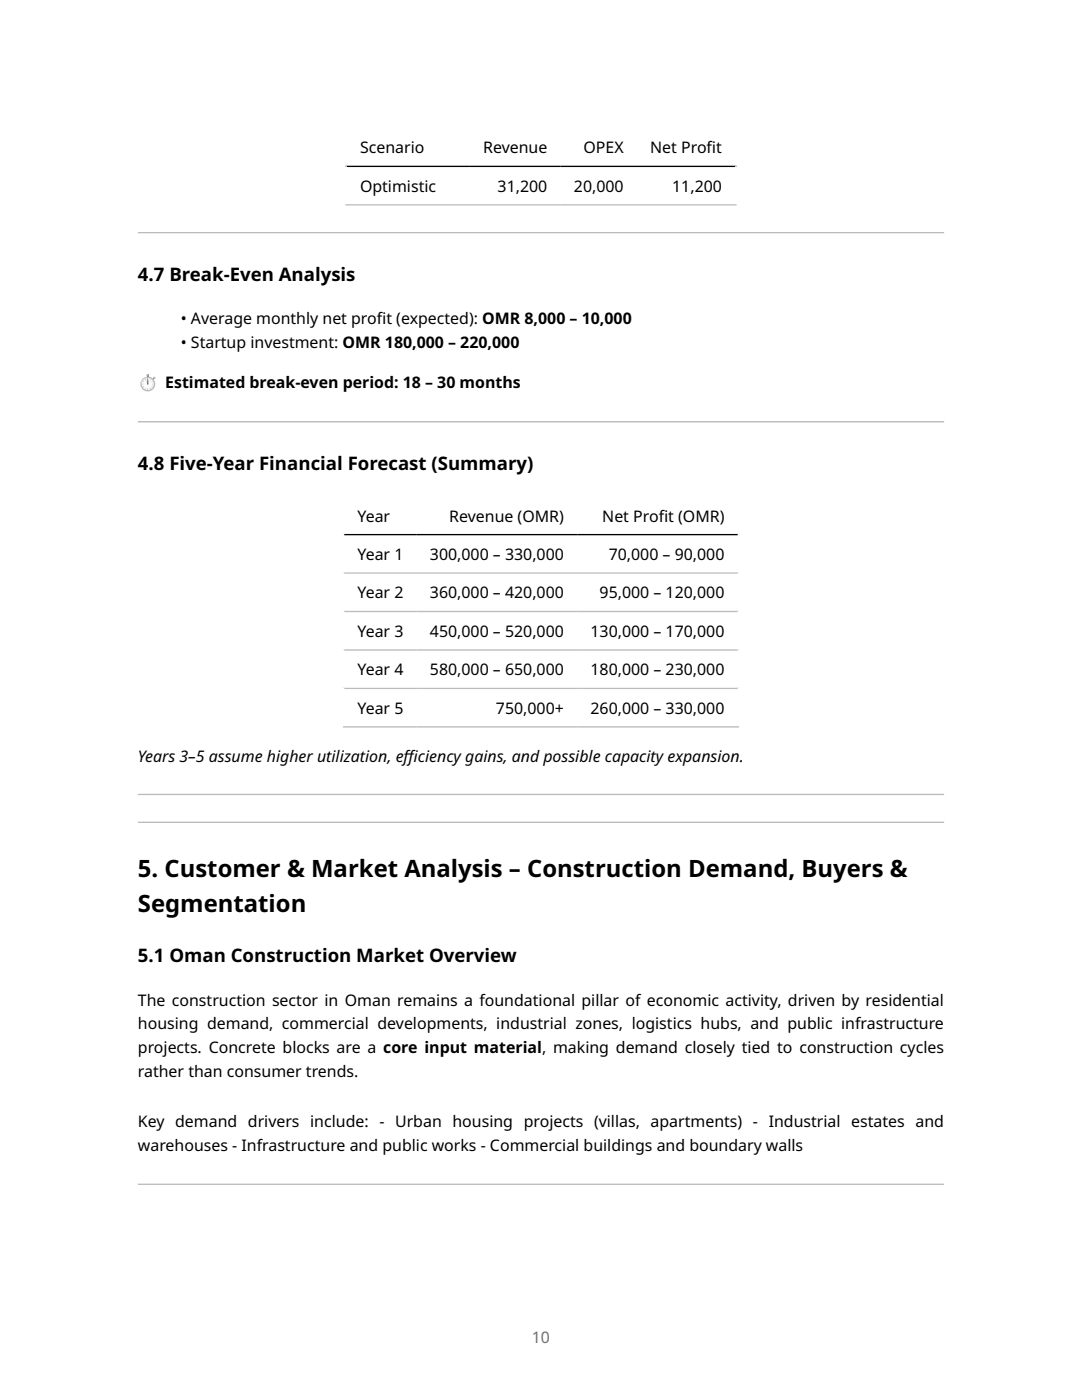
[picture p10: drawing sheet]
<svg xmlns="http://www.w3.org/2000/svg" width="216mm" height="279mm" viewBox="0 0 216 279" stroke-linecap="round" stroke-linejoin="round" font-family="sans-serif">
<defs><g id="words">
<g font-size="4.8">
<text x="27.5" y="175">5. Customer &amp; Market Analysis – Construction Demand, Buyers &amp;</text>
<text x="27.5" y="182.1">Segmentation</text>
</g>
<g font-size="3.7">
<text x="27.5" y="56.1">4.7 Break-Even Analysis</text>
<text x="27.5" y="93.8">4.8 Five-Year Financial Forecast (Summary)</text>
<text x="27.5" y="192">5.1 Oman Construction Market Overview</text>
</g>
<g font-size="3.2">
<text x="71.8" y="30.6">Scenario</text>
<text x="96.4" y="30.6">Revenue</text>
<text x="116.4" y="30.6">OPEX</text>
<text x="129.7" y="30.6">Net Prof</text>
<text x="141" y="30.6">it</text>
<text x="71.8" y="38.3">Optimistic</text>
<text x="99.3" y="38.3">31,200</text>
<text x="114.5" y="38.3">20,000</text>
<text x="134.1" y="38.3">11,200</text>
<text x="36.1" y="64.8">• Average monthly net prof</text>
<text x="75.2" y="64.8">it (expected): OMR 8,000 – 10,000</text>
<text x="36.1" y="69.5">• Startup investment: OMR 180,000 – 220,000</text>
<text x="27.5" y="77.5">⏱ Estimated break-even period: 18 – 30 months</text>
<text x="71.3" y="104.1">Year</text>
<text x="89.6" y="104.1">Revenue (OMR)</text>
<text x="120.2" y="104.1">Net Prof</text>
<text x="131.4" y="104.1">it (OMR)</text>
<text x="71.3" y="111.8">Year 1</text>
<text x="85.8" y="111.8">300,000 – 330,000</text>
<text x="121.5" y="111.8">70,000 – 90,000</text>
<text x="71.3" y="119.4">Year 2</text>
<text x="85.8" y="119.4">360,000 – 420,000</text>
<text x="119.6" y="119.4">95,000 – 120,000</text>
<text x="71.3" y="127.1">Year 3</text>
<text x="85.8" y="127.1">450,000 – 520,000</text>
<text x="117.8" y="127.1">130,000 – 170,000</text>
<text x="71.3" y="134.8">Year 4</text>
<text x="85.8" y="134.8">580,000 – 650,000</text>
<text x="117.8" y="134.8">180,000 – 230,000</text>
<text x="71.3" y="142.5">Year 5</text>
<text x="99" y="142.5">750,000+</text>
<text x="117.8" y="142.5">260,000 – 330,000</text>
<text x="27.5" y="152">Years 3–5 assume higher utilization, ef</text>
<text x="80.5" y="152">f</text>
<text x="80.5" y="152">iciency gains, and possible capacity expansion.</text>
<text x="27.5" y="200.7">The construction sector in Oman remains a foundational pillar of economic activity, driven by residential</text>
<text x="27.5" y="205.4">housing demand, commercial developments, industrial zones, logistics hubs, and public infrastructure</text>
<text x="27.5" y="210.2">projects. Concrete blocks are a core input material, making demand closely tied to construction cycles</text>
<text x="27.5" y="215">rather than consumer trends.</text>
<text x="27.5" y="225">Key demand drivers include: - Urban housing projects (villas, apartments) - Industrial estates and</text>
<text x="27.5" y="229.8">warehouses - Infrastructure and public works - Commercial buildings and boundary walls</text>
</g>
<text font-size="3.2" fill="#6e6e6e" x="106.1" y="267.9">10</text>
</g></defs>
<path d="M68.9 25.5h78.1M69.1 25.4v15.6M146.8 25.4v15.6" fill="none" stroke="#fff" stroke-width=".26"/>
<path d="M68.9 33.2h78.1" fill="none" stroke="#000" stroke-width=".26"/>
<path d="M68.9 40.9h78.1" fill="none" stroke="#bbb" stroke-width=".26"/>
<g fill="#bbb">
<path d="M27.5 46.6h160.9zM27.5 46.3h160.9v.3h-160.9z" fill-rule="evenodd"/>
<path d="M27.5 84.3h160.9zM27.5 84h160.9v.3h-160.9z" fill-rule="evenodd"/>
</g>
<path d="M68.4 99h79.1M68.6 98.9v46.3M147.3 98.9v46.3" fill="none" stroke="#fff" stroke-width=".26"/>
<path d="M68.4 106.7h79.1" fill="none" stroke="#000" stroke-width=".26"/>
<path d="M68.4 114.4h79.1M68.4 122h79.1M68.4 129.7h79.1M68.4 137.4h79.1M68.4 145.1h79.1" fill="none" stroke="#bbb" stroke-width=".26"/>
<g fill="#bbb">
<path d="M27.5 158.7h160.9zM27.5 158.4h160.9v.3h-160.9z" fill-rule="evenodd"/>
<path d="M27.5 164.2h160.9zM27.5 164h160.9v.2h-160.9z" fill-rule="evenodd"/>
<path d="M27.5 236.5h160.9zM27.5 236.2h160.9v.3h-160.9z" fill-rule="evenodd"/>
</g>
<path d="M29.4 75h.2v.3h-.2z" fill="#607d8b"/>
<path d="M29.2 74.7h.5v.3h-.5z" fill="#b0bec5"/>
<path d="M29.2 75h.5z" fill="#607d8b"/>
<g fill="#fbe9e7">
<path d="M29.4 74.7v.2z"/>
<path d="M29.3 74.7v.2z"/>
</g>
<path d="M29.6 74.7v.2z" fill="#78909c"/>
<g fill="#607d8b">
<path d="M29.7 74.7v.2z"/>
<path d="M30.4 75.6l.2-.2 .2 .2-.2 .2z"/>
</g>
<path d="M30.6 75.3l.2-.1 .2 .3-.2 .1z" fill="#b0bec5"/>
<path d="M30.6 75.3l.3 .3z" fill="#607d8b"/>
<path d="M30.7 75.3l.1-.1z" fill="#fbe9e7"/>
<circle cx="29.5" cy="76.6" r="1.48" fill="#b0bec5"/>
<circle cx="29.5" cy="76.6" r="1.19" fill="#fafafa"/>
<g fill="#b2947c">
<path d="M29.5 75.6v.2z"/>
<path d="M29.5 77.5v.2z"/>
<path d="M30.4 76.6h.2z"/>
<path d="M28.4 76.6h.2z"/>
<path d="M28.9 75.7l.2 .2z"/>
<path d="M29.9 77.4l.1 .2z"/>
<path d="M28.6 76.1l.1 .1z"/>
<path d="M30.3 77.1l.1 .1z"/>
<path d="M30 75.7v.2z"/>
<path d="M29 77.4v.2z"/>
<path d="M30.3 76.1h.1z"/>
<path d="M28.6 77.1h.1z"/>
</g>
<circle cx="29.5" cy="76.1" r=".28" fill="#82aec0"/>
<g fill="#563428">
<path d="M29.5 75.5l.1 1.1h-.2z"/>
<circle cx="29.5" cy="76.6" r=".12"/>
</g>
<path d="M28.4 75.7l.5-.3 .4-.1a1.86 1.86 0 0 0-1.2 1.5v-.5z" fill="#eceff1"/>
<use href="#words"/>
</svg>
